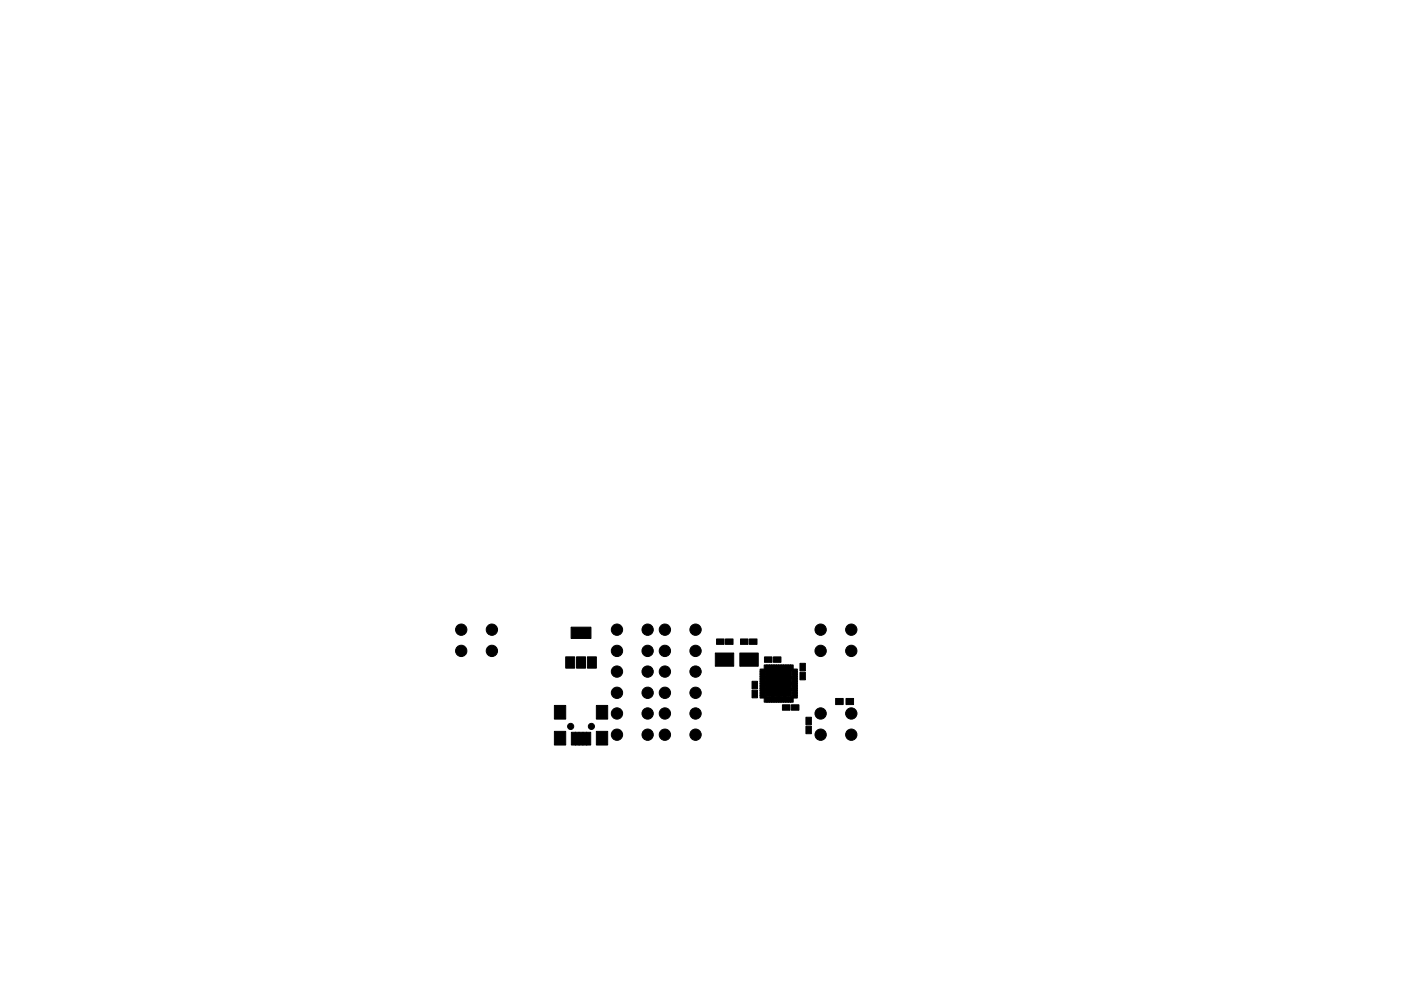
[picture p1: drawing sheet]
<svg xmlns="http://www.w3.org/2000/svg" width="297mm" height="210mm" viewBox="0 0 297 210" stroke-linecap="round" stroke-linejoin="round" font-family="sans-serif">
<g fill="#000" stroke="#000" stroke-width=".21">
<path d="M121.1 133.1h4.2v2.4h-4.2zM151.9 135.6h1.6v1.1h-1.6zM153.8 135.6h1.6v1.1h-1.6zM157 135.6h1.6v1.1h-1.6zM158.9 135.6h1.6v1.1h-1.6zM117.5 155.2h2.4v2.9h-2.4zM117.5 149.7h2.4v2.9h-2.4zM121.1 155.4h.9v2.7h-.9zM119.9 139.4h1.9v2.4h-1.9zM121.9 155.4h.9v2.7h-.9zM122.7 155.4h.9v2.7h-.9zM123.5 155.4h.9v2.7h-.9z"/>
<path d="M122.2 139.4h1.9v2.4h-1.9zM124.3 155.4h.9v2.7h-.9zM124.5 139.4h1.9v2.4h-1.9zM126.4 155.2h2.4v2.9h-2.4zM126.4 149.7h2.4v2.9h-2.4zM151.7 138.5h3.9v2.8h-3.9zM156.9 138.5h3.9v2.8h-3.9zM159.4 144.5h1.2v1.6h-1.2zM159.4 146.4h1.2v1.6h-1.2zM161.2 142h1.1v.6h-1.1zM161.2 142.5h1.1v.6h-1.1zM161.2 143h1.1v.6h-1.1z"/>
<path d="M161.2 143.5h1.1v.6h-1.1zM161.2 144h1.1v.6h-1.1zM161.2 144.5h1.1v.6h-1.1zM161.2 145h1.1v.6h-1.1zM161.2 145.5h1.1v.6h-1.1zM161.2 146h1.1v.6h-1.1zM161.2 146.5h1.1v.6h-1.1zM161.2 147h1.1v.6h-1.1zM161.2 147.5h1.1v.6h-1.1zM162.1 139.4h1.6v1.1h-1.6zM162.3 146.1h1.7v1.7h-1.7zM162.3 144.8h1.7v1.7h-1.7z"/>
<path d="M162.3 143.5h1.7v1.7h-1.7zM162.3 142.3h1.7v1.6h-1.7zM162 147.9h.7v1.1h-.7zM162 141.1h.7v1.1h-.7zM162.5 147.9h.7v1.1h-.7zM162.5 141.1h.7v1.1h-.7zM163.6 146.1h1.7v1.7h-1.7zM163.6 144.8h1.7v1.7h-1.7zM163.6 143.5h1.7v1.7h-1.7zM163.6 142.3h1.7v1.6h-1.7zM163 147.9h.7v1.1h-.7zM163 141.1h.7v1.1h-.7z"/>
<path d="M164 139.4h1.6v1.1h-1.6zM163.5 147.9h.7v1.1h-.7zM163.5 141.1h.7v1.1h-.7zM164 147.9h.7v1.1h-.7zM164 141.1h.7v1.1h-.7zM164.9 146.1h1.7v1.7h-1.7zM164.9 144.8h1.7v1.7h-1.7zM164.9 143.5h1.7v1.7h-1.7zM164.9 142.3h1.7v1.6h-1.7zM164.5 147.9h.7v1.1h-.7zM164.5 141.1h.7v1.1h-.7zM165 147.9h.7v1.1h-.7z"/>
<path d="M165 141.1h.7v1.1h-.7zM165.9 149.5h1.6v1.2h-1.6zM165.5 147.9h.7v1.1h-.7zM165.5 141.1h.7v1.1h-.7zM166.2 146.1h1.7v1.7h-1.7zM166.2 144.8h1.7v1.7h-1.7zM166.2 143.5h1.7v1.7h-1.7zM166.2 142.3h1.7v1.6h-1.7zM166 147.9h.7v1.1h-.7zM166 141.1h.7v1.1h-.7zM166.5 147.9h.7v1.1h-.7zM166.5 141.1h.7v1.1h-.7z"/>
<path d="M167 147.9h.7v1.1h-.7zM167 141.1h.7v1.1h-.7zM167.8 149.5h1.6v1.2h-1.6zM167.9 147.5h1.1v.6h-1.1zM167.9 147h1.1v.6h-1.1zM167.9 146.5h1.1v.6h-1.1zM167.9 146h1.1v.6h-1.1zM167.9 145.5h1.1v.6h-1.1zM167.9 145h1.1v.6h-1.1zM167.9 144.5h1.1v.6h-1.1zM167.9 144h1.1v.6h-1.1zM167.9 143.5h1.1v.6h-1.1z"/>
<path d="M167.9 143h1.1v.6h-1.1zM167.9 142.5h1.1v.6h-1.1zM167.9 142h1.1v.6h-1.1zM167.5 147.9h.7v1.1h-.7zM167.5 141.1h.7v1.1h-.7zM169.6 142.6h1.2v1.6h-1.2zM169.6 140.7h1.2v1.6h-1.2zM170.9 152.2h1.1v1.6h-1.1zM170.9 154.1h1.1v1.6h-1.1zM177.2 148.2h1.6v1.3h-1.6zM179.4 148.2h1.6v1.3h-1.6z"/>
<circle cx="97.8" cy="133.6" r="1.2"/>
<circle cx="97.8" cy="138.1" r="1.2"/>
<circle cx="104.3" cy="133.6" r="1.2"/>
<circle cx="104.3" cy="138.1" r="1.2"/>
<circle cx="130.8" cy="133.6" r="1.2"/>
<circle cx="130.8" cy="138.1" r="1.2"/>
<circle cx="137.3" cy="133.6" r="1.2"/>
<circle cx="137.3" cy="138.1" r="1.2"/>
<circle cx="141" cy="133.6" r="1.2"/>
<circle cx="141" cy="138.1" r="1.2"/>
<circle cx="147.5" cy="133.6" r="1.2"/>
<circle cx="147.5" cy="138.1" r="1.2"/>
<circle cx="174" cy="133.6" r="1.2"/>
<circle cx="174" cy="138.1" r="1.2"/>
<circle cx="180.5" cy="133.6" r="1.2"/>
<circle cx="180.5" cy="138.1" r="1.2"/>
<circle cx="121" cy="154.1" r=".65"/>
<circle cx="125.4" cy="154.1" r=".65"/>
<circle cx="130.8" cy="151.4" r="1.2"/>
<circle cx="130.8" cy="142.5" r="1.2"/>
<circle cx="130.8" cy="155.9" r="1.2"/>
<circle cx="130.8" cy="147" r="1.2"/>
<circle cx="137.3" cy="151.4" r="1.2"/>
<circle cx="137.3" cy="142.5" r="1.2"/>
<circle cx="137.3" cy="155.9" r="1.2"/>
<circle cx="137.3" cy="147" r="1.2"/>
<circle cx="141" cy="151.4" r="1.2"/>
<circle cx="141" cy="142.5" r="1.2"/>
<circle cx="141" cy="155.9" r="1.2"/>
<circle cx="141" cy="147" r="1.2"/>
<circle cx="147.5" cy="151.4" r="1.2"/>
<circle cx="147.5" cy="142.5" r="1.2"/>
<circle cx="147.5" cy="155.9" r="1.2"/>
<circle cx="147.5" cy="147" r="1.2"/>
<circle cx="174" cy="151.4" r="1.2"/>
<circle cx="174" cy="155.9" r="1.2"/>
<circle cx="180.5" cy="151.4" r="1.2"/>
<circle cx="180.5" cy="155.9" r="1.2"/>
</g>
</svg>
